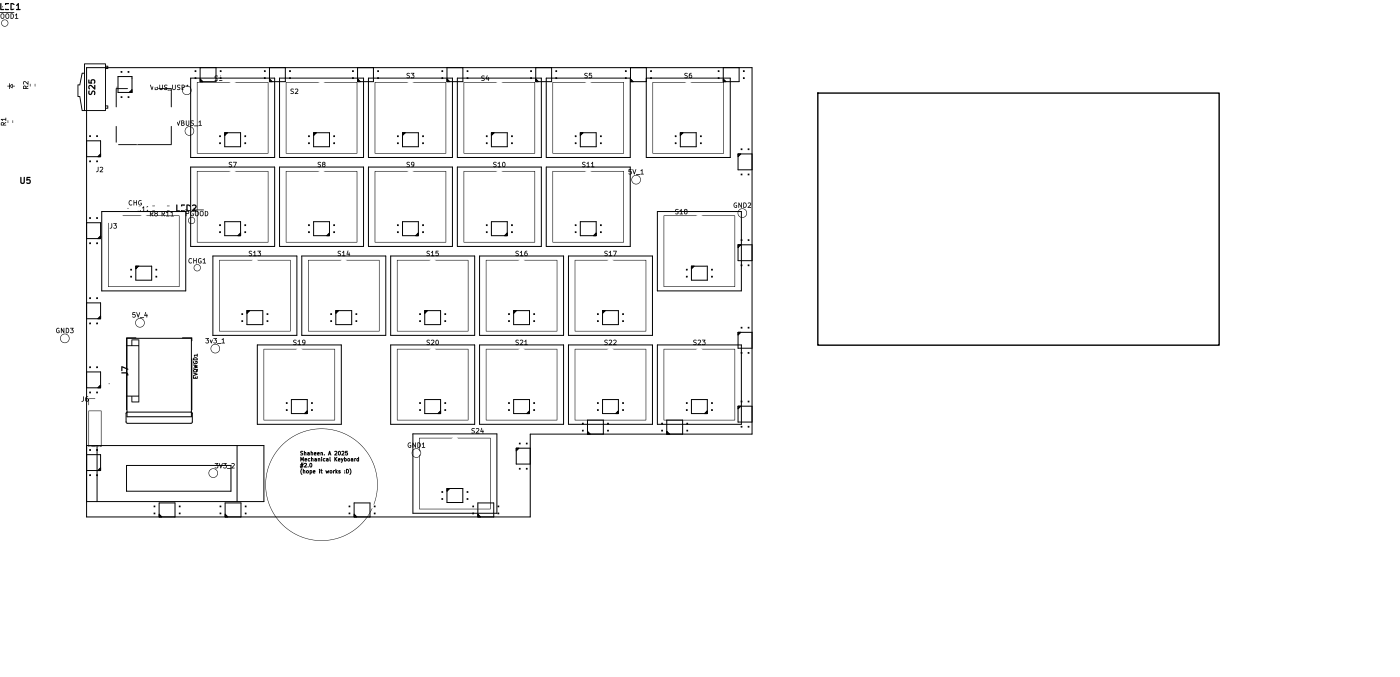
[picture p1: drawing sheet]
<svg xmlns="http://www.w3.org/2000/svg" width="300mm" height="145mm" viewBox="0 0 300 145" stroke-linecap="round" stroke-linejoin="round" font-family="sans-serif">
<g fill="none" stroke="#000" stroke-width=".21">
<path d="M18.6 14.5h142.6v78.5h-47.6v17.7h-95zM25.3 16.4h3v3.4h-3zM25.9 15.3l.2 .2M26.1 15.3l-.2 .2M27.4 15.3l.2 .2M27.6 15.3l-.2 .2M40.9 16.7h18v17h-18zM41.8 15.1l.2 .2M41.8 16.6l.2 .2M42 15.1l-.2 .2M42 16.6l-.2 .2M42.9 14.5v3h3.4v-3"/>
<path d="M47.2 15.1l.2 .2M47.2 16.6l.2 .2M47.4 15.1l-.2 .2M47.4 16.6l-.2 .2M56.6 15.1l.2 .2M56.6 16.6l.2 .2M56.8 15.1l-.2 .2M56.8 16.6l-.2 .2M57.7 14.5v3h3.4v-3M59.9 16.7h18v17h-18zM62 15.1l.2 .2M62 16.6l.2 .2"/>
<path d="M62.2 15.1l-.2 .2M62.2 16.6l-.2 .2M75.5 15.1l.2 .2M75.5 16.6l.2 .2M75.7 15.1l-.2 .2M75.7 16.6l-.2 .2M76.6 14.5v3h3.4v-3M79 16.7h18v17h-18zM80.9 15.1l.2 .2M80.9 16.6l.2 .2M81.1 15.1l-.2 .2M81.1 16.6l-.2 .2"/>
<path d="M94.7 15.1l.2 .2M94.7 16.6l.2 .2M94.9 15.1l-.2 .2M94.9 16.6l-.2 .2M95.8 14.5v3h3.4v-3M98 16.7h18v17h-18zM100.1 15.1l.2 .2M100.1 16.6l.2 .2M100.3 15.1l-.2 .2M100.3 16.6l-.2 .2M113.7 15.1l.2 .2M113.7 16.6l.2 .2"/>
<path d="M113.9 15.1l-.2 .2M113.9 16.6l-.2 .2M114.8 14.5v3h3.4v-3M117.1 16.7h18v17h-18zM119.1 15.1l.2 .2M119.1 16.6l.2 .2M119.3 15.1l-.2 .2M119.3 16.6l-.2 .2M134 15.1l.2 .2M134 16.6l.2 .2M134.2 15.1l-.2 .2M134.2 16.6l-.2 .2"/>
<path d="M135.1 14.5v3h3.4M138.5 14.5v19.2h18v-17h-18M139.4 15.1l.2 .2M139.4 16.6l.2 .2M139.6 15.1l-.2 .2M139.6 16.6l-.2 .2M153.9 15.1l.2 .2M153.9 16.6l.2 .2M154.1 15.1l-.2 .2M154.1 16.6l-.2 .2M155 14.5v3h3.4v-3M159.3 15.1l.2 .2"/>
<path d="M159.3 16.6l.2 .2M159.5 15.1l-.2 .2M159.5 16.6l-.2 .2M18.6 30.2h3v3.4h-3M19.2 29.1l.2 .2M19.2 34.5l.2 .2M19.4 29.1l-.2 .2M19.4 34.5l-.2 .2M20.7 29.1l.2 .2M20.7 34.5l.2 .2M20.9 29.1l-.2 .2M20.9 34.5l-.2 .2"/>
<path d="M25.9 20.7l.2 .2M26.1 20.7l-.2 .2M27.4 20.7l.2 .2M27.6 20.7l-.2 .2M40.9 35.8h18v17h-18zM47.1 29.1l.2 .2M47.1 30.6l.2 .2M47.3 29.1l-.2 .2M47.3 30.6l-.2 .2M48.2 28.4h3.4v3h-3.4zM52.5 29.1l.2 .2M52.5 30.6l.2 .2"/>
<path d="M52.7 29.1l-.2 .2M52.7 30.6l-.2 .2M59.9 35.8h18v17h-18zM66.1 29.1l.2 .2M66.1 30.6l.2 .2M66.3 29.1l-.2 .2M66.3 30.6l-.2 .2M67.2 28.4h3.4v3h-3.4zM71.5 29.1l.2 .2M71.5 30.6l.2 .2M71.7 29.1l-.2 .2M71.7 30.6l-.2 .2"/>
<path d="M79 35.8h18v17h-18zM85.2 29.1l.2 .2M85.2 30.6l.2 .2M85.4 29.1l-.2 .2M85.4 30.6l-.2 .2M86.3 28.4h3.4v3h-3.4zM90.6 29.1l.2 .2M90.6 30.6l.2 .2M90.8 29.1l-.2 .2M90.8 30.6l-.2 .2M98 35.8h18v17h-18zM104.2 30.6l.2 .2"/>
<path d="M104.2 29.1l.2 .2M104.4 29.1l-.2 .2M104.4 30.6l-.2 .2M105.3 28.4h3.4v3h-3.4zM109.6 29.1l.2 .2M109.6 30.6l.2 .2M109.8 29.1l-.2 .2M109.8 30.6l-.2 .2M117.1 35.8h18v17h-18zM123.3 29.1l.2 .2M123.3 30.6l.2 .2M123.5 30.6l-.2 .2"/>
<path d="M123.5 29.1l-.2 .2M124.4 28.4h3.4v3h-3.4zM128.7 29.1l.2 .2M128.7 30.6l.2 .2M128.9 29.1l-.2 .2M128.9 30.6l-.2 .2M144.7 29.1l.2 .2M144.7 30.6l.2 .2M144.9 29.1l-.2 .2M144.9 30.6l-.2 .2M145.8 28.4h3.4v3h-3.4zM150.1 29.1l.2 .2"/>
<path d="M150.1 30.6l.2 .2M150.3 29.1l-.2 .2M150.3 30.6l-.2 .2M158.8 31.9l.2 .2M158.8 37.3l.2 .2M159 31.9l-.2 .2M159 37.3l-.2 .2M160.3 31.9l.2 .2M160.3 37.3l.2 .2M160.5 31.9l-.2 .2M160.5 37.3l-.2 .2M161.2 33h-3v3.4h3"/>
<path d="M18.6 47.7h3v3.4h-3M19.2 46.6l.2 .2M19.2 52l.2 .2M19.4 46.6l-.2 .2M19.4 52l-.2 .2M20.7 46.6l.2 .2M20.7 52l.2 .2M20.9 46.6l-.2 .2M20.9 52l-.2 .2M21.8 45.3h18v17h-18zM28 59.2l.2 .2M28 57.7l.2 .2"/>
<path d="M28.2 59.2l-.2 .2M28.2 57.7l-.2 .2M29.1 57h3.4v3h-3.4zM33.4 59.2l.2 .2M33.4 57.7l.2 .2M33.6 59.2l-.2 .2M33.6 57.7l-.2 .2M45.6 54.8h18v17h-18zM47.1 48.1l.2 .2M47.1 49.6l.2 .2M47.3 48.1l-.2 .2M47.3 49.6l-.2 .2"/>
<path d="M48.2 47.5h3.4v3h-3.4zM52.5 48.1l.2 .2M52.5 49.6l.2 .2M52.7 48.1l-.2 .2M52.7 49.6l-.2 .2M64.7 54.8h18v17h-18zM66.1 48.1l.2 .2M66.1 49.6l.2 .2M66.3 49.6l-.2 .2M66.3 48.1l-.2 .2M67.2 47.5h3.4v3h-3.4zM71.5 48.1l.2 .2"/>
<path d="M71.5 49.6l.2 .2M71.7 48.1l-.2 .2M71.7 49.6l-.2 .2M83.7 54.8h18v17h-18zM85.2 48.1l.2 .2M85.2 49.6l.2 .2M85.4 48.1l-.2 .2M85.4 49.6l-.2 .2M86.3 47.5h3.4v3h-3.4zM90.6 49.6l.2 .2M90.6 48.1l.2 .2M90.8 48.1l-.2 .2"/>
<path d="M90.8 49.6l-.2 .2M102.8 54.8h18v17h-18zM104.2 48.1l.2 .2M104.2 49.6l.2 .2M104.4 48.1l-.2 .2M104.4 49.6l-.2 .2M105.3 47.5h3.4v3h-3.4zM109.6 49.6l.2 .2M109.6 48.1l.2 .2M109.8 48.1l-.2 .2M109.8 49.6l-.2 .2M121.8 54.8h18v17h-18z"/>
<path d="M123.3 48.1l.2 .2M123.3 49.6l.2 .2M123.5 48.1l-.2 .2M123.5 49.6l-.2 .2M124.4 47.5h3.4v3h-3.4zM128.7 48.1l.2 .2M128.7 49.6l.2 .2M128.9 48.1l-.2 .2M128.9 49.6l-.2 .2M140.9 45.3h18v17h-18zM147.1 57.7l.2 .2M147.1 59.2l.2 .2"/>
<path d="M147.3 57.7l-.2 .2M147.3 59.2l-.2 .2M148.2 57h3.4v3h-3.4zM152.5 57.7l.2 .2M152.5 59.2l.2 .2M152.7 59.2l-.2 .2M152.7 57.7l-.2 .2M158.8 51.3l.2 .2M158.8 56.7l.2 .2M159 51.3l-.2 .2M159 56.7l-.2 .2M160.3 51.3l.2 .2"/>
<path d="M160.3 56.7l.2 .2M160.5 51.3l-.2 .2M160.5 56.7l-.2 .2M161.2 52.4h-3v3.4h3M18.6 79.7h3v3.4h-3M18.6 64.9h3v3.4h-3M19.2 78.6l.2 .2M19.2 63.8l.2 .2M19.2 69.2l.2 .2M19.4 78.6l-.2 .2M19.4 63.8l-.2 .2M19.4 69.2l-.2 .2"/>
<path d="M20.7 78.6l.2 .2M20.7 63.8l.2 .2M20.7 69.2l.2 .2M20.9 78.6l-.2 .2M20.9 63.8l-.2 .2M20.9 69.2l-.2 .2M27.2 72.5h13.8v16.8h-13.8zM51.8 67.2l.2 .2M51.8 68.7l.2 .2M52 67.2l-.2 .2M52 68.7l-.2 .2M52.9 66.5h3.4v3h-3.4z"/>
<path d="M55.1 73.9h18v17h-18zM57.2 67.2l.2 .2M57.2 68.7l.2 .2M57.4 67.2l-.2 .2M57.4 68.7l-.2 .2M70.9 68.7l.2 .2M70.9 67.2l.2 .2M71.1 67.2l-.2 .2M71.1 68.7l-.2 .2M72 66.5h3.4v3h-3.4zM76.3 67.2l.2 .2M76.3 68.7l.2 .2"/>
<path d="M76.5 67.2l-.2 .2M76.5 68.7l-.2 .2M83.7 73.9h18v17h-18zM89.9 67.2l.2 .2M89.9 68.7l.2 .2M90.1 67.2l-.2 .2M90.1 68.7l-.2 .2M91 66.5h3.4v3h-3.4zM95.3 67.2l.2 .2M95.3 68.7l.2 .2M95.5 67.2l-.2 .2M95.5 68.7l-.2 .2"/>
<path d="M102.8 73.9h18v17h-18zM109 67.2l.2 .2M109 68.7l.2 .2M109.2 67.2l-.2 .2M109.2 68.7l-.2 .2M110.1 66.5h3.4v3h-3.4zM114.4 67.2l.2 .2M114.4 68.7l.2 .2M114.6 67.2l-.2 .2M114.6 68.7l-.2 .2M121.8 73.9h18v17h-18zM128 67.2l.2 .2"/>
<path d="M128 68.7l.2 .2M128.2 67.2l-.2 .2M128.2 68.7l-.2 .2M129.1 66.5h3.4v3h-3.4zM133.4 67.2l.2 .2M133.4 68.7l.2 .2M133.6 67.2l-.2 .2M133.6 68.7l-.2 .2M140.9 73.9h18v17h-18zM158.8 70.1l.2 .2M158.8 75.5l.2 .2M159 70.1l-.2 .2"/>
<path d="M159 75.5l-.2 .2M160.3 70.1l.2 .2M160.3 75.5l.2 .2M160.5 70.1l-.2 .2M160.5 75.5l-.2 .2M161.2 71.2h-3v3.4h3M18.6 97.4h3v3.4h-3M18.6 95.4h38v12h-38M19.2 84l.2 .2M19.2 96.3l.2 .2M19.4 84l-.2 .2M19.4 96.3l-.2 .2"/>
<path d="M20.7 84l.2 .2M20.7 96.3l.2 .2M20.8 95.4v12M20.9 84l-.2 .2M20.9 96.3l-.2 .2M27.1 88.3h13.9l.2 .2v1.9l-.3 .3h-13.6l-.3-.3zM27.1 99.7h22.4v5.5h-22.4zM50.8 95.4v12M61.3 86.2l.2 .2M61.3 87.7l.2 .2M61.5 86.2l-.2 .2M61.5 87.7l-.2 .2"/>
<path d="M62.4 85.6h3.4v3h-3.4zM66.7 86.2l.2 .2M66.7 87.7l.2 .2M66.9 86.2l-.2 .2M66.9 87.7l-.2 .2M88.5 92.9h18v17h-18zM89.9 86.2l.2 .2M89.9 87.7l.2 .2M90.1 86.2l-.2 .2M90.1 87.7l-.2 .2M91 85.6h3.4v3h-3.4zM95.3 86.2l.2 .2"/>
<path d="M95.3 87.7l.2 .2M95.5 86.2l-.2 .2M95.5 87.7l-.2 .2M109 87.7l.2 .2M109 86.2l.2 .2M109.2 86.2l-.2 .2M109.2 87.7l-.2 .2M110.1 85.6h3.4v3h-3.4zM111.3 94.9l.2 .2M111.5 94.9l-.2 .2M112.8 94.9l.2 .2M113 94.9l-.2 .2"/>
<path d="M113.6 96h-3v3.4h3M114.4 86.2l.2 .2M114.4 87.7l.2 .2M114.6 87.7l-.2 .2M114.6 86.2l-.2 .2M124.8 90.6l.2 .2M124.8 92.1l.2 .2M125 90.6l-.2 .2M125 92.1l-.2 .2M125.9 93v-3h3.4v3M128 86.2l.2 .2M128 87.7l.2 .2"/>
<path d="M128.2 86.2l-.2 .2M128.2 87.7l-.2 .2M129.1 85.6h3.4v3h-3.4zM130.2 90.6l.2 .2M130.2 92.1l.2 .2M130.4 90.6l-.2 .2M130.4 92.1l-.2 .2M133.4 86.2l.2 .2M133.4 87.7l.2 .2M133.6 86.2l-.2 .2M133.6 87.7l-.2 .2M141.8 90.6l.2 .2"/>
<path d="M141.8 92.1l.2 .2M142 90.6l-.2 .2M142 92.1l-.2 .2M142.9 93v-3h3.4v3M147.1 86.2l.2 .2M147.1 87.7l.2 .2M147.2 90.6l.2 .2M147.2 92.1l.2 .2M147.3 86.2l-.2 .2M147.3 87.7l-.2 .2M147.4 90.6l-.2 .2M147.4 92.1l-.2 .2"/>
<path d="M148.2 85.6h3.4v3h-3.4zM152.5 86.2l.2 .2M152.5 87.7l.2 .2M152.7 86.2l-.2 .2M152.7 87.7l-.2 .2M158.8 85.9l.2 .2M158.8 91.3l.2 .2M159 85.9l-.2 .2M159 91.3l-.2 .2M160.3 85.9l.2 .2M160.3 91.3l.2 .2M160.5 85.9l-.2 .2"/>
<path d="M160.5 91.3l-.2 .2M161.2 87h-3v3.4h3M19.2 101.7l.2 .2M19.4 101.7l-.2 .2M20.7 101.7l.2 .2M20.9 101.7l-.2 .2M33 108.4l.2 .2M33 109.9l.2 .2M33.2 108.4l-.2 .2M33.2 109.9l-.2 .2M34.1 110.7v-3h3.4v3M38.4 108.4l.2 .2"/>
<path d="M38.4 109.9l.2 .2M38.6 108.4l-.2 .2M38.6 109.9l-.2 .2M47.1 108.4l.2 .2M47.1 109.9l.2 .2M47.3 108.4l-.2 .2M47.3 109.9l-.2 .2M48.2 110.7v-3h3.4v3M52.5 108.4l.2 .2M52.5 109.9l.2 .2M52.7 108.4l-.2 .2M52.7 109.9l-.2 .2"/>
<path d="M74.8 108.4l.2 .2M74.8 109.9l.2 .2M75 108.4l-.2 .2M75 109.9l-.2 .2M75.9 110.7v-3h3.4v3M80.2 108.4l.2 .2M80.2 109.9l.2 .2M80.4 108.4l-.2 .2M80.4 109.9l-.2 .2M94.7 105.3l.2 .2M94.7 106.8l.2 .2M94.9 105.3l-.2 .2"/>
<path d="M94.9 106.8l-.2 .2M95.8 104.6h3.4v3h-3.4zM100.1 105.3l.2 .2M100.1 106.8l.2 .2M100.3 105.3l-.2 .2M100.3 106.8l-.2 .2M101.3 108.4l.2 .2M101.3 109.9l.2 .2M101.5 108.4l-.2 .2M101.5 109.9l-.2 .2M102.4 110.7v-3h3.4v3M106.7 108.4l.2 .2"/>
<path d="M106.7 109.9l.2 .2M106.9 108.4l-.2 .2M106.9 109.9l-.2 .2M111.3 100.3l.2 .2M111.5 100.3l-.2 .2M112.8 100.3l.2 .2M113 100.3l-.2 .2"/>
</g>
<g fill="#000">
<path d="M.1 .7h.2v1.2h.6v.3l-.8-.1zM.3 2.9h.3l.3 .2v.7l-.3 .2-.4-.2-.1-.5h.2l.1 .6 .3-.1 .1-.2-.2-.6-.5 .3zM.4 4.5a.76 .76 0 0 1 1.3 0 .76 .76 0 0 1-.5 1.2 .76 .76 0 0 1-.9-.8h.1a.64 .64 0 0 0 .9 .6 .64 .64 0 0 0 .2-1 .64 .64 0 0 0-1.1 .3l-.1 .1zM1.1 1.9h.7l.1 .2-.7 .1zM1.3 2.9h.4l.2 .2v.7l-.2 .2-.5-.2v-.5h.1l.2 .6 .2-.1 .1-.2-.2-.6-.4 .3zM1.1 .7l.7-.1 .1 .2-.8 .3zM2 17.9h.1v.4l.5-.3 .1 .4 .5 .1h-.5l-.1 .4-.5-.3-.1 .5v-.6l-.4-.1h.6l.3 .3v-.5l-.3 .2h-.6h.4zM2.3 2.9h.5l.2 .6-.2 .5h-.5v-.1a.43 .43 0 0 0 .5-.4 .43 .43 0 0 0-.4-.5v.9h-.1zM2.2 .7h.7l.2 .3-.6-.1v1h.6l-.2 .2h-.7zM-.1 2.6l3.2 .1-3.2 .1zM3.5 2.9h.2v1h.2v.1h-.7l.3-.1v-.7h-.3zM3.8 .7h.2l.1 1.2 .3 .1-.1 .2-.9-.1 .4-.2v-.7l-.3 .1-.1-.2z"/>
<path d="M5.1 17.4h.4l.4 .5 .2-.5v.7l-.8-.6-.2 .2 .1 .3-.1 .1-.2-.2zM5.1 18.4l.3-.1 .2 .3 .4-.3-.4 .6 .5 .1h-1.1l-.1-.4h.2v.3h.4l-.1-.4-.5 .1zM6.4 17.9l.1 .6zM7.5 17.9v.6zM19 18.3l.3-.1h.3l.6 .6v-.5l.2-.1v1h-.2l-.8-.8-.2 .2 .1 .5h-.2l-.2-.2zM19 19.4l.2 .1v.5l.1 .1 .5-.6h.5l.1 .2v.6h-.3l.1-.5-.2-.2-.4 .7h-.5l-.2-.3zM19 17l.2 .1v.5l.2 .1 .2-.6 .5-.1 .3 .3v.4l-.3 .2 .1-.5-.4-.2-.1 .2v.5h-.7zM18 13.6h4.6l.1 .5h.5v.6l-.5 .1v7.8h.5v.6l-.5 .1v.5l-5.2-.1-.5-2.9-.4-.1v-2.4h.2v2.3h.4l.5 3h4.8v-.5h.5v-.3h-.3v.3h-.2v-8.5h.5v-.3h-.3v.3h-.2v-.8h-4.3v9.8h-.2v-7.8h-.3l-.5 2.4h-.6l.4-.1 .5-2.5h.5zM24.8 18.9l2.6 .1-.1 .1h-2.3l-.1 3.9-.1-.1zM32.2 18.2h.1l.3 .8 .1-.5 .2 .1-.3 .7zM33.2 18.7l.6-.2v.7l-.6 .1v-.2h.4l.1-.2-.4-.1v.3h-.1zM34.2 18.2h.1v.7h.4l.1-.8 .1 .8h.8l-.5-.4 .1-.3 .4-.1 .2 .2h-.5v.3l.5 .3h.9v4.1l-.2-.1v-3.5l-.7-.1 .7-.1v-.1h-.7l-.3 .2-.4-.1 .5-.1h-.8l-.5 .2-.2-.2h.5l-.8-.1 .3-.1z"/>
<path d="M36.9 18.2h.2v.8l.1 .1 .3-.1v-.8h.1v.8l-.2 .3h-.3l-.2-.2zM38 18.2h.6l-.5 .2 .5 .5-.2 .4-.5-.1 .6-.2-.5-.4zM38.9 18.2l.5-.1 .2 .3 .6-.3 .1 .3a1.01 1.01 0 0 1 .7 1.1 1.01 1.01 0 0 1-1.1 .8 1.01 1.01 0 0 1-.9-1h.1a.89 .89 0 0 0 .8 .9 .89 .89 0 0 0 1-.7 .89 .89 0 0 0-.6-1v.1l-.2-.1-.5 .1v.1l-.4 .2 .1 .4h-.3l-.1-.3 .3-.2-.3 .2v-.4h.4l.1-.2-.3-.1v.3h-.2zM46 16.3l.2-.1 .5 .1-.6 .2 .5 .3 .1 .3-.2 .2-.5-.1 .6-.2-.6-.3zM47.2 16.2l.2 .1h-.2zM46.9 17.2l.8 .1h-.7zM42.2 17.6h7.3l-.4 .1h-6.8v9.2h.2l-.2 .1v5.8h15.1v-15.1h-6.8l-.4-.1h7.3v15.3h-15.3v-5.9l-.6-.1h.6zM62.4 19l.6 .1-.6 .2 .6 .4-.3 .4-.5-.1 .6-.2-.5-.3zM63.3 19h.4l.2 .1v.4l-.5 .5h.5v.1h-.7l.6-.8-.2-.2-.4 .1zM61.3 17.6h7.2l-.3 .1h-6.8v15.1h15v-15.1h-6.8l-.3-.1h7.3l-.1 15.3h-15.3zM80.3 17.6h7.3l-.4 .1h-6.8v15.1h15.1v-15.1h-6.8l-.4-.1h7.3v15.3h-15.3zM87.2 15.7h.6l-.5 .2 .5 .5-.2 .4-.5-.1 .6-.2-.5-.4z"/>
<path d="M88 15.6h.8l-.2 .4 .2 .2-.1 .5-.5 .1-.2-.2 .6-.1v-.3l-.3-.1 .2-.3h-.4zM103.2 16.3l.2-.1 .5 .1-.6 .2 .6 .4-.3 .4-.5-.1 .6-.2-.5-.3zM104.3 16.1l.2 .1-.2 .6h.3l.1-.3 .2 .4-.2 .4-.1-.3-.5-.1zM99.3 17.6h7.3l-.3 .1h-6.8v15.1h15v-15.1h-6.8l-.3-.1h7.2l.1 15.3h-15.3zM118.4 17.6h7.3l-.4 .1h-6.8v15.1h15.1v-15.1h-6.8l-.4-.1h7.3v15.3h-15.3zM125.3 15.7h.6l-.5 .2 .5 .5-.2 .4-.5-.1 .6-.2-.5-.4zM126.2 15.6l.6 .1-.4 .1-.1 .2h.4l.2 .2v.3l-.3 .3-.4-.2 .5-.1-.1-.4-.4 .1zM139.8 17.6h7.3l-.4 .1h-6.8v15.1h15.1v-15.1h-6.8l-.3-.1h7.2v15.3h-15.2zM146.8 15.7h.6l-.6 .2 .6 .5-.3 .4-.5-.1 .6-.2-.5-.4zM147.8 15.7h.4l-.4 .3h.3l.2 .2v.3l-.2 .3-.4-.1-.1-.2v-.2h.2l.1 .3 .3-.1-.2-.4-.4 .2zM.2 26.3l.4-.2 .3 .3 .4-.3-.4 .6 .4 .1-1.1 .1v-.5h.1v.3h.4v-.3h-.5zM.2 25.5h1l.1-.3v.7h-.1v-.3h-.7v.3z"/>
<path d="M1.7 25.8v.5zM2.7 25.8l.1 .5zM4.4 37.9l.2 .1v1l.1 .1 .4-.1v-1.1l.2 .1v1.1l-.3 .3h-.3l-.3-.3zM5.7 37.9l.8 .1-.1 .1h-.5v.3h.4l.3 .3v.4l-.3 .3h-.4l-.3-.2 .1-.2 .5 .1 .1-.1-.1-.4-.6 .1zM21 35.7l.1 .1v.7l-.2 .3-.3 .1v-.1l.3-.3zM21.4 35.8l.4-.1 .2 .2 .1 .4-.5 .4h.4l.1 .2-.8-.1 .6-.7-.1-.2-.4 .1zM24.8 27l.2 .1v3.4h-.2zM25.3 30.9h11.3v-3.8h.2l-.1 4h-11.4zM38.1 26.1l.1 .5 .3-.8h.1l-.3 1.1-.4-.7zM38.9 25.8h.4l.2 .2 .1 .7-.3 .2h-.5l.6-.2-.1-.2-.3-.1v.4h-.2v-.5l.5-.2v-.1l-.3-.1v.4h-.2zM39.9 25.8l.2 1 .3-.1v-.8h.2v.8l-.3 .2h-.2l-.3-.2zM39.8 27.4a1.01 1.01 0 0 1 1.6 .1 1.01 1.01 0 0 1-.6 1.5 1.01 1.01 0 0 1-1.2-1h.1a.89 .89 0 0 0 1.2 .9 .89 .89 0 0 0 .3-1.5 .89 .89 0 0 0-1.5 .4l-.1 .2z"/>
<path d="M40.9 25.9l.2-.1 .5 .1-.6 .2 .5 .4-.2 .4-.5-.1 .6-.1-.5-.4zM42.8 25.8l.2 .1v.9h.2v.1h-.7l.3-.1v-.7h-.3zM42.2 36.6h7.3l-.4 .1h-6.8v8.2h1.3l.2 .1h-1.5l.3 .6-.1 .5-.2 .2v5.5h15.1v-15.1h-6.8l-.4-.1h7.3v15.3h-15.3v-5.6l-.4-.2v-.5h.1l.2 .6 .3-.1v-.5l-.1-.3v.8h-.1v-.8l-.3 .3h-.1v-.3l-.4 .1a.39 .39 0 0 0-.5 .3 .39 .39 0 0 0 .5 .4v-.2l-.2-.1 .3-.1v.6h-.3l-.3-.2-.1-.4 .1-.4 .3-.2 1 .1v-.2h-1.4l-.3 .3-.1 .5h-.4l-.1 .5-.1-.6h.4l.2-.3-.4-.1v.4h-.2v-.5l.1-.1 .5-.1-.7-.1h.2v-1l.2-.1 .5 .1 .3 .3-.7-.2 .1 1h.8l.7-.6-.1-.4-.5 .1 .3-.3 .4 .1 .2 .2v.4l-.4 .4h.5zM49.1 34.7l.6 .1-.5 .1 .5 .5-.2 .4-.5-.1 .6-.2-.5-.3zM49.9 34.7h.8l-.5 1.1v-.1l.3-.9h-.5zM61.3 36.6h7.2l-.3 .1h-6.8v15.1h15v-15.1h-6.8l-.3-.1 7.3 .1-.1 15.2h-15.3zM68.2 34.7l.6 .1-.6 .1 .6 .5-.3 .4-.4-.1 .5-.2-.5-.3zM69.1 34.7h.4l.2 .2v.7l-.2 .2h-.3l-.2-.2v-.2h.2l.1 .3 .3-.2-.1-.3-.5 .2 .1-.2-.1-.3 .3 .2 .3-.1-.1-.2-.5 .1zM80.3 36.6h7.3l-.4 .1h-6.8v15.1h15.1v-15.1h-6.8l-.4-.1 7.3 .1v15.2h-15.3zM87.2 34.7l.6 .1-.5 .1 .5 .5-.2 .4-.5-.1 .6-.2-.5-.3zM88.2 34.7h.3l.3 .2-.1 .6-.2 .3-.3-.1 .4-.3h-.4l-.1-.5h.1l.2 .4 .2-.1v-.3l-.1-.1-.4 .1zM105.8 34.7l.6 .1-.6 .1 .6 .5-.2 .4-.5-.1 .6-.2-.6-.3z"/>
<path d="M99.3 36.7l7.3-.1-.3 .1h-6.8v15.1h15v-15.1h-6.8l-.3-.1h7.2l.1 15.3h-15.3zM106.9 34.7h.2v1h.2v.1h-.7l.3-.1v-.7h-.3zM107.8 34.7h.3l.2 .4v.5l-.3 .2-.3-.1-.1-.6h.1l.2 .6a.48 .48 0 0 0 0-.9l-.2 .3h-.1zM124.9 34.7l.6 .1-.6 .1 .6 .5-.3 .4-.5-.1 .6-.2-.5-.3zM118.4 36.7l7.3-.1-.4 .1h-6.8v15.1h15.1v-15.1h-6.8l-.4-.1h7.3v15.3h-15.3zM126 34.7h.1v1h.3v.1h-.7l.3-.1v-.7h-.3zM126.9 34.7h.2v1h.2v.1h-.7l.3-.1v-.7h-.3zM134.7 36.2l.6 .1-.4 .1-.1 .2h.4l.2 .2v.3l-.3 .3-.4-.2 .5-.1-.1-.3h-.4zM135.5 36.2l.2 .1 .2 .7 .3-.7h.1l-.3 1.1zM135.5 37.8a1.01 1.01 0 0 1 1.7 .2 1.01 1.01 0 0 1-.6 1.5 1.01 1.01 0 0 1-1.3-1.1h.1a.89 .89 0 0 0 1.2 .9 .89 .89 0 0 0 .3-1.5 .89 .89 0 0 0-1.4 .4l-.2 .2zM136.3 37.3l.9 .1-.8 .1zM137.5 36.2l.2 .1v.9h.2v.2l-.7-.1 .3-.1v-.7l-.3 .1z"/>
<path d="M23.9 47.8l.1 .1v.7l-.1 .3-.3 .1-.1-.2 .4-.2zM24.3 47.8h.7l-.2 .4 .2 .2-.1 .5-.6-.1 .6-.1v-.3l-.3-.1 .2-.3h-.5zM27.7 43l.4-.1 .2 .2h-.1a.36 .36 0 0 0-.5 .3 .36 .36 0 0 0 .5 .4l.1 .1-.2 .1-.4-.2-.1-.4zM28.6 42.9h.2v.4h.4v-.4h.1v1.1l-.1-.5h-.4v.5h-.2zM29.6 44.2h.6zM29.8 42.9h.4l.1 .2a.41 .41 0 0 0-.6 .3 .41 .41 0 0 0 .5 .4v-.2l-.2-.1 .3-.1v.6h-.4l-.2-.3-.1-.3zM29.5 45.2l.7-.2-.2 .3h-.5zM26.3 46.1h4.1l-.3 .2h-3.8zM30.7 44.2h.2v1h.2v.1h-.7l.3-.1v-.7h-.3zM31.7 44.9l-.1 .3h.5v.1h-.7zM31.5 44.3l.3-.1-.3 .2zM32.7 45.1l.5 .1h-.5z"/>
<path d="M32.6 44.1h.6zM23.1 47.8h.2v13.5h15v-15l-6.1 .1-1-.3h1.4l-.2-.2-.1 .2h-.2v-.4l.6-.1-.1-.2h-.3v.3h-.2l.1-.5 .6 .1 .1 .3-.3 .3 .2 .2h.3v-.2h.1l.1 .2h.3l-.1-.3-.4 .1 .1-.2-.1-.2 .3 .1 .2-.1-.1-.1-.4 .1 .2-.3 .5 .2v.7h1.3l-.2-.2-.1 .2h-.2v-.4l.6-.1-.1-.2h-.3v.3h-.2l.1-.5 .6 .1 .1 .3-.3 .3 .2 .2h.6v-.6l-.2 .1-.1-.1 .3-.3-.1-.1h.5v.1h-.3v.9h.8v-.6l-.3 .1 .4-.4 .1 .9 1.4 .1 .1 15.2-15.3 .1zM35.8 44.1h.6zM37.8 43.8l.2 .1v1.2h.6v.2h-.8zM38.8 45l.7 .1 .1 .1-.7 .1zM38.8 43.8h.7l.1 .1-.8 .3zM40.5 55.4l.4-.1 .2 .1-.1 .1a.36 .36 0 0 0-.5 .4 .36 .36 0 0 0 .5 .3l.1 .1-.2 .1-.4-.1-.1-.5zM40.5 46.7a.76 .76 0 0 1 1.2 .1 .76 .76 0 0 1-.5 1.2 .76 .76 0 0 1-.9-.8h.1a.64 .64 0 0 0 .9 .6 .64 .64 0 0 0 .2-1 .64 .64 0 0 0-1.1 .2l-.1 .2zM41.4 55.3h.2v.5h.4v-.5h.1v1.1l-.1-.5h-.4v.5h-.2zM41.8 56.8a.76 .76 0 0 1 1.2 .2 .76 .76 0 0 1-.6 1.1 .76 .76 0 0 1-.9-.8h.1a.64 .64 0 0 0 .9 .6 .64 .64 0 0 0 .2-1 .64 .64 0 0 0-1 .3l-.2 .1zM42.5 55.4l.5-.1 .1 .2a.41 .41 0 0 0-.6 .3 .41 .41 0 0 0 .5 .4v-.2l-.1-.1h.2v.5h-.3l-.3-.1-.1-.5zM43 45.2h.3l.3 .2v.7l-.3 .2-.4-.2-.1-.5h.2l.1 .6 .3-.1 .1-.2-.2-.6-.5 .3z"/>
<path d="M43.7 55.3h.2v1h.2v.1h-.7l.3-.1v-.7h-.3zM43.9 45.2h.5l.2 .6-.2 .5h-.4l-.1-.1a.43 .43 0 0 0 .6-.4 .43 .43 0 0 0-.4-.5v.9h-.2zM53.4 53.8h.6l-.5 .2 .5 .5-.2 .4-.5-.1 .6-.2-.5-.4zM47 55.7h7.2l-.3 .1h-6.8v15.1h15.1v-15.1h-6.9l-.3-.1h7.3l-.1 15.3h-15.2zM54.6 53.7l.1 .1v.9h.2v.2l-.6-.1 .2-.1v-.7l-.2 .1zM55.2 53.7h.7l-.2 .4 .2 .2-.1 .5-.4 .1-.2-.2 .6-.1-.1-.3-.3-.1 .3-.3h-.5zM72.5 53.8h.6l-.6 .2 .6 .5-.3 .4-.4-.1 .5-.2-.5-.4zM66 55.7h7.3l-.4 .1h-6.8v15.1h15.1v-15.1h-6.8l-.4-.1h7.3v15.3h-15.3zM73.6 53.7l.1 .1v.9h.3v.2l-.7-.1 .3-.1v-.7l-.3 .1zM74.5 53.7h.1l-.2 .7h.3l.1-.4 .2 .4-.2 .5-.1-.4h-.4zM91.5 53.8h.6l-.5 .2 .5 .5-.2 .4-.5-.1 .6-.2-.5-.4zM85.1 55.7h7.2l-.3 .1h-6.8v15.1h15.1v-15.1h-6.9l-.3-.1h7.2l.1 15.3h-15.3z"/>
<path d="M92.7 53.7l.1 .1v.9h.2v.2l-.6-.1 .2-.1v-.7l-.2 .1zM93.4 53.7l.6 .1-.5 .1v.2h.3l.2 .2v.3l-.2 .3-.5-.2 .6-.1-.2-.4-.4 .1zM110.6 53.8h.6l-.6 .2 .6 .5-.3 .4-.4-.1 .5-.2-.5-.4zM104.1 55.7h7.3l-.4 .1h-6.8v15.1h15.1v-15.1h-6.8l-.4-.1h7.3v15.3h-15.3zM111.7 53.7l.1 .1v.9h.3v.2l-.7-.1 .3-.1v-.7l-.3 .1zM112.5 53.8h.5l-.5 .3h.3l.3 .2v.3l-.3 .3-.3-.1-.1-.2v-.2h.1l.1 .3 .3-.1-.1-.4-.4 .2zM129.6 53.8h.6l-.5 .2 .5 .5-.2 .4-.5-.1 .6-.2-.5-.4zM123.2 55.7h7.2l-.3 .1h-6.8v15.1h15.1v-15.1h-6.9l-.3-.1h7.2l.1 15.3h-15.3zM130.8 53.7l.1 .1v.9h.2v.2l-.6-.1 .2-.1v-.7l-.2 .1zM131.4 53.7l.8 .1-.5 1.1-.1-.1 .4-.9h-.6zM144.7 44.9l.2-.1 .5 .1-.6 .1 .6 .5-.2 .4-.5-.1 .5-.2-.5-.3zM145.9 44.8h.2v1h.2v.1l-.7-.1h.3v-.7h-.3z"/>
<path d="M146.7 44.9l.4-.1 .2 .2v.7l-.2 .2-.5-.1v-.3h.1l.2 .3 .2-.1 .1-.2-.2-.2-.4 .2 .1-.2-.1-.3 .3 .2 .3-.2-.2-.1-.4 .1zM142.2 46.2l7.3-.1-.4 .2h-6.8v15h15.1v-15h-6.8l-.4-.2 7.3 .1v15.2l-15.3 .1zM157.4 43.4h.4l.1 .2a.41 .41 0 0 0-.6 .3 .41 .41 0 0 0 .5 .4v-.2l-.2-.1 .3-.1v.6h-.5l-.2-.3v-.3zM158.3 43.4l.5 .7v-.7h.1v1.1l-.5-.8v.8h-.2zM158.4 44.9a1.01 1.01 0 0 1 1.6 .3 1.01 1.01 0 0 1-.8 1.4 1.01 1.01 0 0 1-1.1-1h.1a.89 .89 0 0 0 1.2 .9 .89 .89 0 0 0 .3-1.5 .89 .89 0 0 0-1.5 .4l-.1 .2zM159.3 43.4h.5l.2 .6-.2 .5h-.5v-.1a.43 .43 0 0 0 .5-.4 .43 .43 0 0 0-.4-.5v.9h-.1zM160.3 43.5l.4-.1 .2 .1v.4l-.4 .5h.4v.1h-.7l.6-.8-.1-.2-.4 .1zM12.1 70.4l.5-.2 .1 .2a.41 .41 0 0 0-.6 .3 .41 .41 0 0 0 .5 .5v-.3l-.2-.1h.3v.5l-.3 .1-.3-.2-.1-.5zM13.1 70.2l.5 .8v-.7l.2-.1-.1 1.2-.5-.8v.7h-.1zM13.3 71.7a1.01 1.01 0 0 1 1.5 .4 1.01 1.01 0 0 1-.7 1.4 1.01 1.01 0 0 1-1.2-1.1h.1a.89 .89 0 0 0 1.2 .9 .89 .89 0 0 0 .3-1.5 .89 .89 0 0 0-1.5 .4l-.1 .2zM14.1 70.2l.5 .1 .2 .6-.2 .4-.4 .1-.1-.2a.43 .43 0 0 0 .6-.3 .43 .43 0 0 0-.4-.5v.8h-.2zM15 70.2h.8l-.3 .4 .3 .2-.1 .5-.5 .1-.2-.2 .6-.1v-.3l-.3-.1 .2-.3h-.4z"/>
<path d="M28.4 66.9h.6l-.5 .1v.3h.3l.3 .2v.3l-.3 .2-.5-.1 .6-.2-.1-.3-.4 .1zM27 72.3h2.2l-.1 .2h-1.9v1.4h2.5v-1h-1.3v1h-.2v-1.1h1.7v13.3h-1.7v-.1h1.5v-1.1h-1.3v1.1h-.2v-1.1h-1l-.1 3-.1-.1v-7.8h-.9l-.1-.2 1-.1v-.6l-.5-.2 1 .1v.2l-.3-.1v.7l.3 .4-.1 .3-.2-.4v4.6h2.5v-10.6h-2.5v4.8l-1-.2v.7l-.2 .1v-1.1l1 .4zM29.2 66.9h.1l.3 .8 .3-.8h.1l-.4 1.1zM29.4 68.4a1.01 1.01 0 0 1 1.5 .3 1.01 1.01 0 0 1-.7 1.4 1.01 1.01 0 0 1-1.2-1h.1a.89 .89 0 0 0 1.2 .9 .89 .89 0 0 0 .3-1.5 .89 .89 0 0 0-1.5 .4l-.1 .2zM30 68l.9 .1h-.9zM31.2 66.8l.1 .1-.2 .6h.3l.1-.3 .2 .4-.2 .4-.1-.3-.5-.1zM39 72.3h2.1l.1 .7h-.2v-.5h-1.9zM41.1 76.8l.1 .1-.1 11-.1-.1zM41.4 79.8l1 .4-1 .3v-.2l.5-.1-.5-.2zM41.4 78.1l.9 .2 .1 .1-.3 .1 .3 .2-1 .2v-.1l.4-.1-.2-.2 .2-.1-.4-.1zM41.4 76.7l.5-.2 .5 .4-.1 .3h-.8l-.1-.3 .8 .1a.31 .31 0 0 0-.3-.3 .31 .31 0 0 0-.3 .2h-.2zM41.4 77.4h.2a.28 .28 0 0 0 .2 .4 .28 .28 0 0 0 .3-.3l-.2 .2-.1-.3 .5-.1 .1 .4-.2 .2-.4 .1-.4-.2z"/>
<path d="M41.6 76h.6l.1-.2 .1 .6h-.2v-.2h-.4v.2h-.1l-.2-.2zM41.4 79.2l.3-.2 .8 .1-.2 .5-.3 .2-.5-.1-.1-.4 .6 .3 .1-.3h-.7zM44 72.4h.8l-.3 .4 .3 .2-.1 .5-.5 .1-.2-.2 .6-.1v-.3l-.3-.1 .2-.3h-.4zM45 72.8h.1l.2 .4 .1-.4h.2l-.3 .7zM45.7 72.4h.8l-.2 .4 .2 .2-.1 .5-.5 .1-.2-.2 .6-.1v-.3l-.3-.1 .2-.3h-.4zM45.4 74a1.01 1.01 0 0 1 1.6 .1 1.01 1.01 0 0 1-.6 1.5 1.01 1.01 0 0 1-1.3-1h.1a.89 .89 0 0 0 1.2 .9 .89 .89 0 0 0 .3-1.5 .89 .89 0 0 0-1.4 .4l-.2 .2zM46.6 73.5l.8 .1-.8 .1zM47.8 72.4l.1 .1v.9h.3l-.1 .2-.6-.1 .3-.1v-.7l-.3 .1zM62.9 72.9l.2-.1 .5 .1-.6 .1 .5 .5-.2 .4-.5-.1 .6-.2-.5-.3zM56.5 74.7h7.3l-.4 .1h-6.8v15.1h15.1v-15.1h-6.8l-.4-.1 7.3 .1v15.2h-15.3zM64.1 72.8h.1v1h.3l-.1 .1h-.6l.3-.1v-.7h-.3zM64.8 72.9l.4-.1 .3 .2-.1 .6-.3 .3-.3-.1 .5-.3h-.4l-.2-.5h.2l.1 .4 .3-.1v-.3l-.1-.1-.5 .1z"/>
<path d="M91.5 72.8l.6 .1-.5 .1 .5 .5-.2 .4-.5-.1 .6-.2-.5-.3zM85.1 74.8l7.2-.1-.3 .1h-6.8v15.1h15.1v-15.1h-6.9l-.3-.1h7.2l.1 15.3h-15.3zM92.4 72.8h.4l.2 .1v.4l-.4 .5h.4v.1h-.7l.6-.8-.1-.2-.4 .1zM93.4 72.9l.4-.1 .2 .4v.5l-.3 .2-.3-.1-.1-.6h.2l.1 .6a.48 .48 0 0 0 0-.9l-.1 .3h-.2zM110.6 72.8l.6 .1-.6 .1 .6 .5-.3 .4-.4-.1 .5-.2-.5-.3zM104.1 74.8l7.3-.1-.4 .1h-6.8v15.1h15.1v-15.1h-6.8l-.4-.1h7.3v15.3h-15.3zM111.4 72.9l.5-.1 .2 .1v.4l-.5 .5h.5v.1h-.7l.6-.8-.2-.2-.3 .1zM112.7 72.8h.1v1h.2v.1h-.6l.2-.1v-.7h-.2zM129.6 72.8l.6 .1-.5 .1 .5 .5-.2 .4-.5-.1 .6-.2-.5-.3zM123.2 74.8l7.2-.1-.3 .1h-6.8v15.1h15.1v-15.1h-6.9l-.3-.1h7.2l.1 15.3h-15.3zM130.5 72.9l.4-.1 .2 .1v.4l-.4 .5h.4v.1h-.7l.6-.8-.1-.2-.4 .1zM131.4 72.9l.5-.1 .2 .1v.4l-.5 .5h.5v.1h-.7l.6-.8-.2-.2-.3 .1z"/>
<path d="M148.7 72.8l.6 .1-.6 .1 .6 .5-.3 .4-.4-.1 .5-.2-.5-.3zM142.2 74.8l7.3-.1-.4 .1h-6.8v15.1h15.1v-15.1h-6.8l-.4-.1h7.3v15.3h-15.3zM149.5 72.9l.5-.1 .2 .1v.4l-.5 .5h.5v.1h-.7l.6-.8-.2-.2-.3 .1zM150.4 72.8h.8l-.3 .3 .3 .3-.2 .5-.6-.1 .6-.2v-.2l-.3-.2 .2-.3h-.4zM17.8 84.9l.2 .1v.7l-.2 .3h-.3v-.1l.3-.2zM18.5 85l.4-.1-.5 .4h.3l.3 .2v-.2l1.4 .1-1.3 .1-.1 1.3v-1l-.5 .2-.2-.2v-.2h.1l.1 .3 .3-.1-.1-.4-.4 .2zM19 87.9l2.7 .1v7.7h-2.7l2.6-.1v-7.5h-2.5v7.5h-.1zM41.4 80.6h.2v.3h.1l.1-.2 .2 .2h.2v-.3h.1l.1 .5h-1zM46 99.2h.8l-.3 .4 .3 .2-.2 .5h-.4l-.2-.1 .6-.2v-.2l-.3-.2 .2-.3h-.4zM46.9 99.2h.2l.2 .8 .3-.8h.1l-.4 1.1zM47.8 99.2h.8l-.3 .4 .3 .2-.2 .5-.6-.1 .6-.2v-.2l-.3-.2 .2-.3h-.4zM49.6 99.2h.4l.2 .1v.4l-.4 .5h.4l.1 .1h-.8l.6-.8-.1-.2-.4 .1z"/>
<path d="M64.4 96.6l.6 .1-.5 .1 .5 .4-.2 .4-.5-.2 .5-.1-.4-.3zM64.6 99.1h.2l-.1 .3 .1-.3h.2l.1 .4-.2 .1 .1 .3-.2 .4-.2-.1v-.3l-.2 .4-.2-.5 .5-.1v-.1l-.3 .1-.1-.2zM64.4 97.9l.3 .4 .2-.4h.2v.9h-.2v-.4l-.2 .2-.1-.2v.4h-.2zM65.2 96.6l.5 .4-.1 .5h-.1l-.1-.5-.1 .5h-.2zM65.2 99.2l.3-.1 .2 .2v.3l-.3 .3h.3v.2h-.6l.5-.7h-.4zM65.3 98.2h.5v.3l-.4 .1h.3v.2h-.4l-.1-.4 .4-.1-.4 .1zM65.9 96.9h.4l.1 .6h-.5l-.1-.2 .4 .1-.4-.1 .1-.2 .3-.1-.3 .1zM66 98.2h.5v.1l-.4 .1v.2h.4v.2l-.5-.1zM66.4 99.2l.3-.1 .2 .3v.5l-.2 .2-.4-.2v-.3h.2l.1 .3 .1-.2-.1-.4-.1 .3h-.2zM66.6 96.6l.5 .4v.5h-.2v-.5l-.1 .5h-.2zM66.7 97.9l.4 .3v.6h-.1v-.5l-.2 .5h-.1zM67.3 96.9h.5v.3l-.3 .1h.3v.2h-.5v-.4l.3-.1-.3 .1z"/>
<path d="M67.4 98.2h.5v.6h-.5l-.1-.2h.4h-.4l.1-.3h.3h-.3zM68 96.9h.5v.3l-.4 .1h.3l.1 .2h-.5l-.1-.4 .4-.1-.4 .1zM68.1 98.2h.5v.6h-.2v-.5l-.1 .5h-.2zM68.8 97.9l.3 .1-.2 .8h-.1zM68.7 96.8l.5 .1v.6h-.2v-.5l-.1 .5h-.2zM69.2 98.2h.5v.1l-.3 .1v.2h.3v.2l-.5-.1zM60.2 95.5a12 12 0 0 1 15.1-1.9 12 12 0 0 1 4.8 14.5 11.9 11.9 0 0 0-12.7-16.2 11.9 11.9 0 0 0-8.1 18.9 11.9 11.9 0 0 0 20.4-1.9h.1a12 12 0 0 1-17.7 4.9 12 12 0 0 1-1.9-18.3zM69.9 98.2h.5v.6h-.5l-.1-.2h.4h-.4l.1-.3h.3h-.3zM70.6 96.6h.1l.3 .9-.3-.2h-.2l-.1 .3-.1-.1 .1-.4h.3l-.1-.1-.2 .1zM70.6 97.9h.2v1l-.2-.2zM71.7 97.9h.1v.2l.5-.2-.3 .4 .2 .5-.4-.3v.3h-.1zM71.7 96.7l.3-.1 .2 .1 .1 .3-.3 .4h.3v.1h-.7l.5-.6-.4-.1z"/>
<path d="M72.5 98.2h.4l.1 .3-.4 .1h.3v.2h-.4l-.1-.4 .4-.1-.4 .1zM72.5 96.7l.3-.1 .2 .2v.5l-.2 .3-.4-.3v-.3h.2l.1 .4 .2-.3-.2-.3-.1 .2h-.2zM73.1 98.1h.1l.1 .3 .2-.3 .1 .1-.4 .9-.2-.1 .2-.3zM73.2 96.6l.6 .1v.3l-.3 .4h.3v.1h-.7l.5-.6-.4-.1zM73.7 97.9h.2v.2l.4 .2v.3l-.2 .2h-.4v-.2h.4l-.2-.3v.3h-.2zM74 96.6h.5l-.3 .2 .4 .3-.2 .5-.5-.2 .5-.1-.1-.2h-.4zM74.5 98.2l.3-.1 .2 .1-.1 .6-.4-.1-.1-.3h.2l.1 .2h.1v-.3l-.4 .1zM75.2 98.2h.5v.6h-.5l-.1-.2h.4h-.4l.1-.3h.3h-.3zM75.9 98.2h.4l-.2 .2-.1 .4h-.1zM76.4 98.2l.5-.3v.9l-.5-.1v-.3h.2l.1 .2v-.3l-.3 .1zM87.5 94.9l.4-.1 .1 .2a.41 .41 0 0 0-.6 .3 .41 .41 0 0 0 .6 .4v-.2l-.2-.1 .3-.1-.1 .6h-.3l-.2-.2-.2-.4zM88.4 94.8l.6 .7v-.7h.1v1.1l-.5-.8-.1 .8h-.1z"/>
<path d="M90.7 94.8h.1v1h.3v.1h-.7l.3-.1v-.7h-.3zM89.8 93.8h7.3l-.4 .1h-6.8v.9l.3 .5-.3 1a.99 .99 0 0 1 0 1.4v11.3h15.1v-15.1h-6.8l-.4-.1h7.3v15.3h-15.2l-.1-11.3a1.01 1.01 0 0 1-1.1 .1 1.01 1.01 0 0 1-.5-1h.1a.81 .81 0 0 0 .7 1 .81 .81 0 0 0 .9-.6v.3l.2-.5-.2-.6v.3a.8 .8 0 0 0-.8-.7 .8 .8 0 0 0-.8 .8h-.1a1 1 0 0 1 1.6-.7v-.3h-.3l.1-.1a.42 .42 0 0 0 .4-.3 .42 .42 0 0 0-.1-.5v.6h-.1v-.7h-.2v.9h-.2v-1h.4zM101.1 91.8l.2-.1 .4 .1-.5 .2 .5 .4-.2 .4-.5-.1 .6-.1-.5-.4zM102 91.8l.4-.1 .2 .1v.4l-.4 .5h.4l.1 .1h-.8l.6-.8-.1-.2-.4 .1zM103.2 91.7h.1l-.2 .7h.3l.1-.4 .2 .4-.2 .4-.1-.3h-.5zM44.9 100.7a1.01 1.01 0 0 1 1.6 .1 1.01 1.01 0 0 1-.6 1.5 1.01 1.01 0 0 1-1.2-1.1h.1a.89 .89 0 0 0 1.2 1 .89 .89 0 0 0 .3-1.5 .89 .89 0 0 0-1.5 .4l-.1 .1zM48.6 100.3l.9 .1h-.8zM64.6 100.4h.2a1.01 1.01 0 0 0 0 1.2l-.1 .1h-.1l-.2-.6zM64.9 100.4l.5 .5v.5l-.2-.1v-.4l-.1 .5h-.2zM65.6 100.8l.3-.1 .2 .1v.6l-.5-.1v-.3h.2l.1 .2 .1-.1-.1-.2-.3 .1zM66.4 100.7h.3l.2 .2v.4l-.4 .1v.3l-.2-.5h.4v-.2l-.2-.1v.3h-.2zM67.1 100.8h.5v.3h-.4l.3 .1v.2l-.4-.1-.1-.4h.4h-.4z"/>
<path d="M68.4 100.5h.2l-.1 .9-.1-.1zM68.8 100.4l.3 .4-.2 .1 .2 .5-.4-.2-.1-.4zM69.8 100.7h.1l.1 .3 .1-.2 .2 .2 .1-.3h.1l-.1 .7-.3-.2-.2 .2zM70.7 100.8l.3-.1 .2 .1-.1 .6-.4-.1-.1-.3h.2l.1 .2 .1-.1v-.2l-.4 .1zM71.4 100.7l.4 .1-.2 .2-.1 .4-.1-.1zM71.9 100.5h.2v.3l.3-.1-.2 .3 .1 .4-.2-.2-.1 .2h-.1zM72.5 100.8h.5l-.1 .1h-.2l.3 .1-.1 .4-.4-.1v-.1h.3l-.3-.1zM74.2 100.4l.4 .1 .2 .3-.2 .6h-.4l-.1-.2h.3a.3 .3 0 0 0 .2-.3 .3 .3 0 0 0-.2-.3v.6h-.3zM74.9 100.3l.3 .2 .1 .6-.2 .5h-.2a1.01 1.01 0 0 0 0-1.1z"/>
<circle cx=".6" cy="1.5" r=".1"/>
<circle cx="25.1" cy="18.7" r=".1"/>
<circle cx="28.3" cy="16.7" r=".1"/>
<circle cx="27.4" cy="44.6" r=".1"/>
<circle cx="23.4" cy="82.2" r=".1"/>
<circle cx="66" cy="100" r=".14"/>
<circle cx="69.5" cy="97.4" r=".14"/>
<circle cx="73.9" cy="100.9" r=".14"/>
<circle cx="73.9" cy="101.3" r=".14"/>
</g>
<g fill="#000" stroke="#000" stroke-width=".21">
<path d="M27.7 19.8l.6-.6v.6zM42.9 16.9l.6 .6h-.6zM57.7 16.9l.6 .6h-.6zM76.6 16.9l.6 .6h-.6zM95.8 16.9l.6 .6h-.6zM114.8 16.9l.6 .6h-.6zM135.1 16.9l.6 .6h-.6zM155 16.9l.6 .6h-.6zM21 33.6l.6-.6v.6zM48.2 28.4h.6l-.6 .6zM67.2 28.4h.6l-.6 .6zM86.3 28.4h.6l-.6 .6z"/>
<path d="M105.3 28.4h.6l-.6 .6zM124.4 28.4h.6l-.6 .6zM145.8 28.4h.6l-.6 .6zM158.2 33h.6l-.6 .6zM21 51.1l.6-.6v.6zM29.1 57h.6l-.6 .6zM51 50.5l.6-.6v.6zM70 50.5l.6-.6v.6zM89.1 50.5l.6-.6v.6zM108.1 50.5l.6-.6v.6zM127.2 50.5l.6-.6v.6zM148.2 57h.6l-.6 .6z"/>
<path d="M158.2 52.4h.6l-.6 .6zM21.6 67.7v.6h-.6zM52.9 66.5h.6l-.6 .6zM72 66.5h.6l-.6 .6zM91 66.5h.6l-.6 .6zM110.1 66.5h.6l-.6 .6zM129.1 66.5h.6l-.6 .6zM158.2 71.2h.6l-.6 .6zM21 83.1l.6-.6v.6zM65.8 88v.6h-.6zM93.8 88.6l.6-.6v.6zM110.6 96h.6l-.6 .6z"/>
<path d="M112.9 88.6l.6-.6v.6zM125.9 92.4l.6 .6h-.6zM131.9 88.6l.6-.6v.6zM142.9 92.4l.6 .6h-.6zM151 88.6l.6-.6v.6zM158.2 87h.6l-.6 .6zM21 100.8l.6-.6v.6zM34.1 110.1l.6 .6h-.6zM48.2 110.1l.6 .6h-.6zM75.9 110.1l.6 .6h-.6zM95.8 104.6h.6l-.6 .6zM102.4 110.1l.6 .6h-.6z"/>
</g>
<path d="M175.2 19.9h86v54h-86z" fill="none" stroke="#000" stroke-width=".3"/>
</svg>
